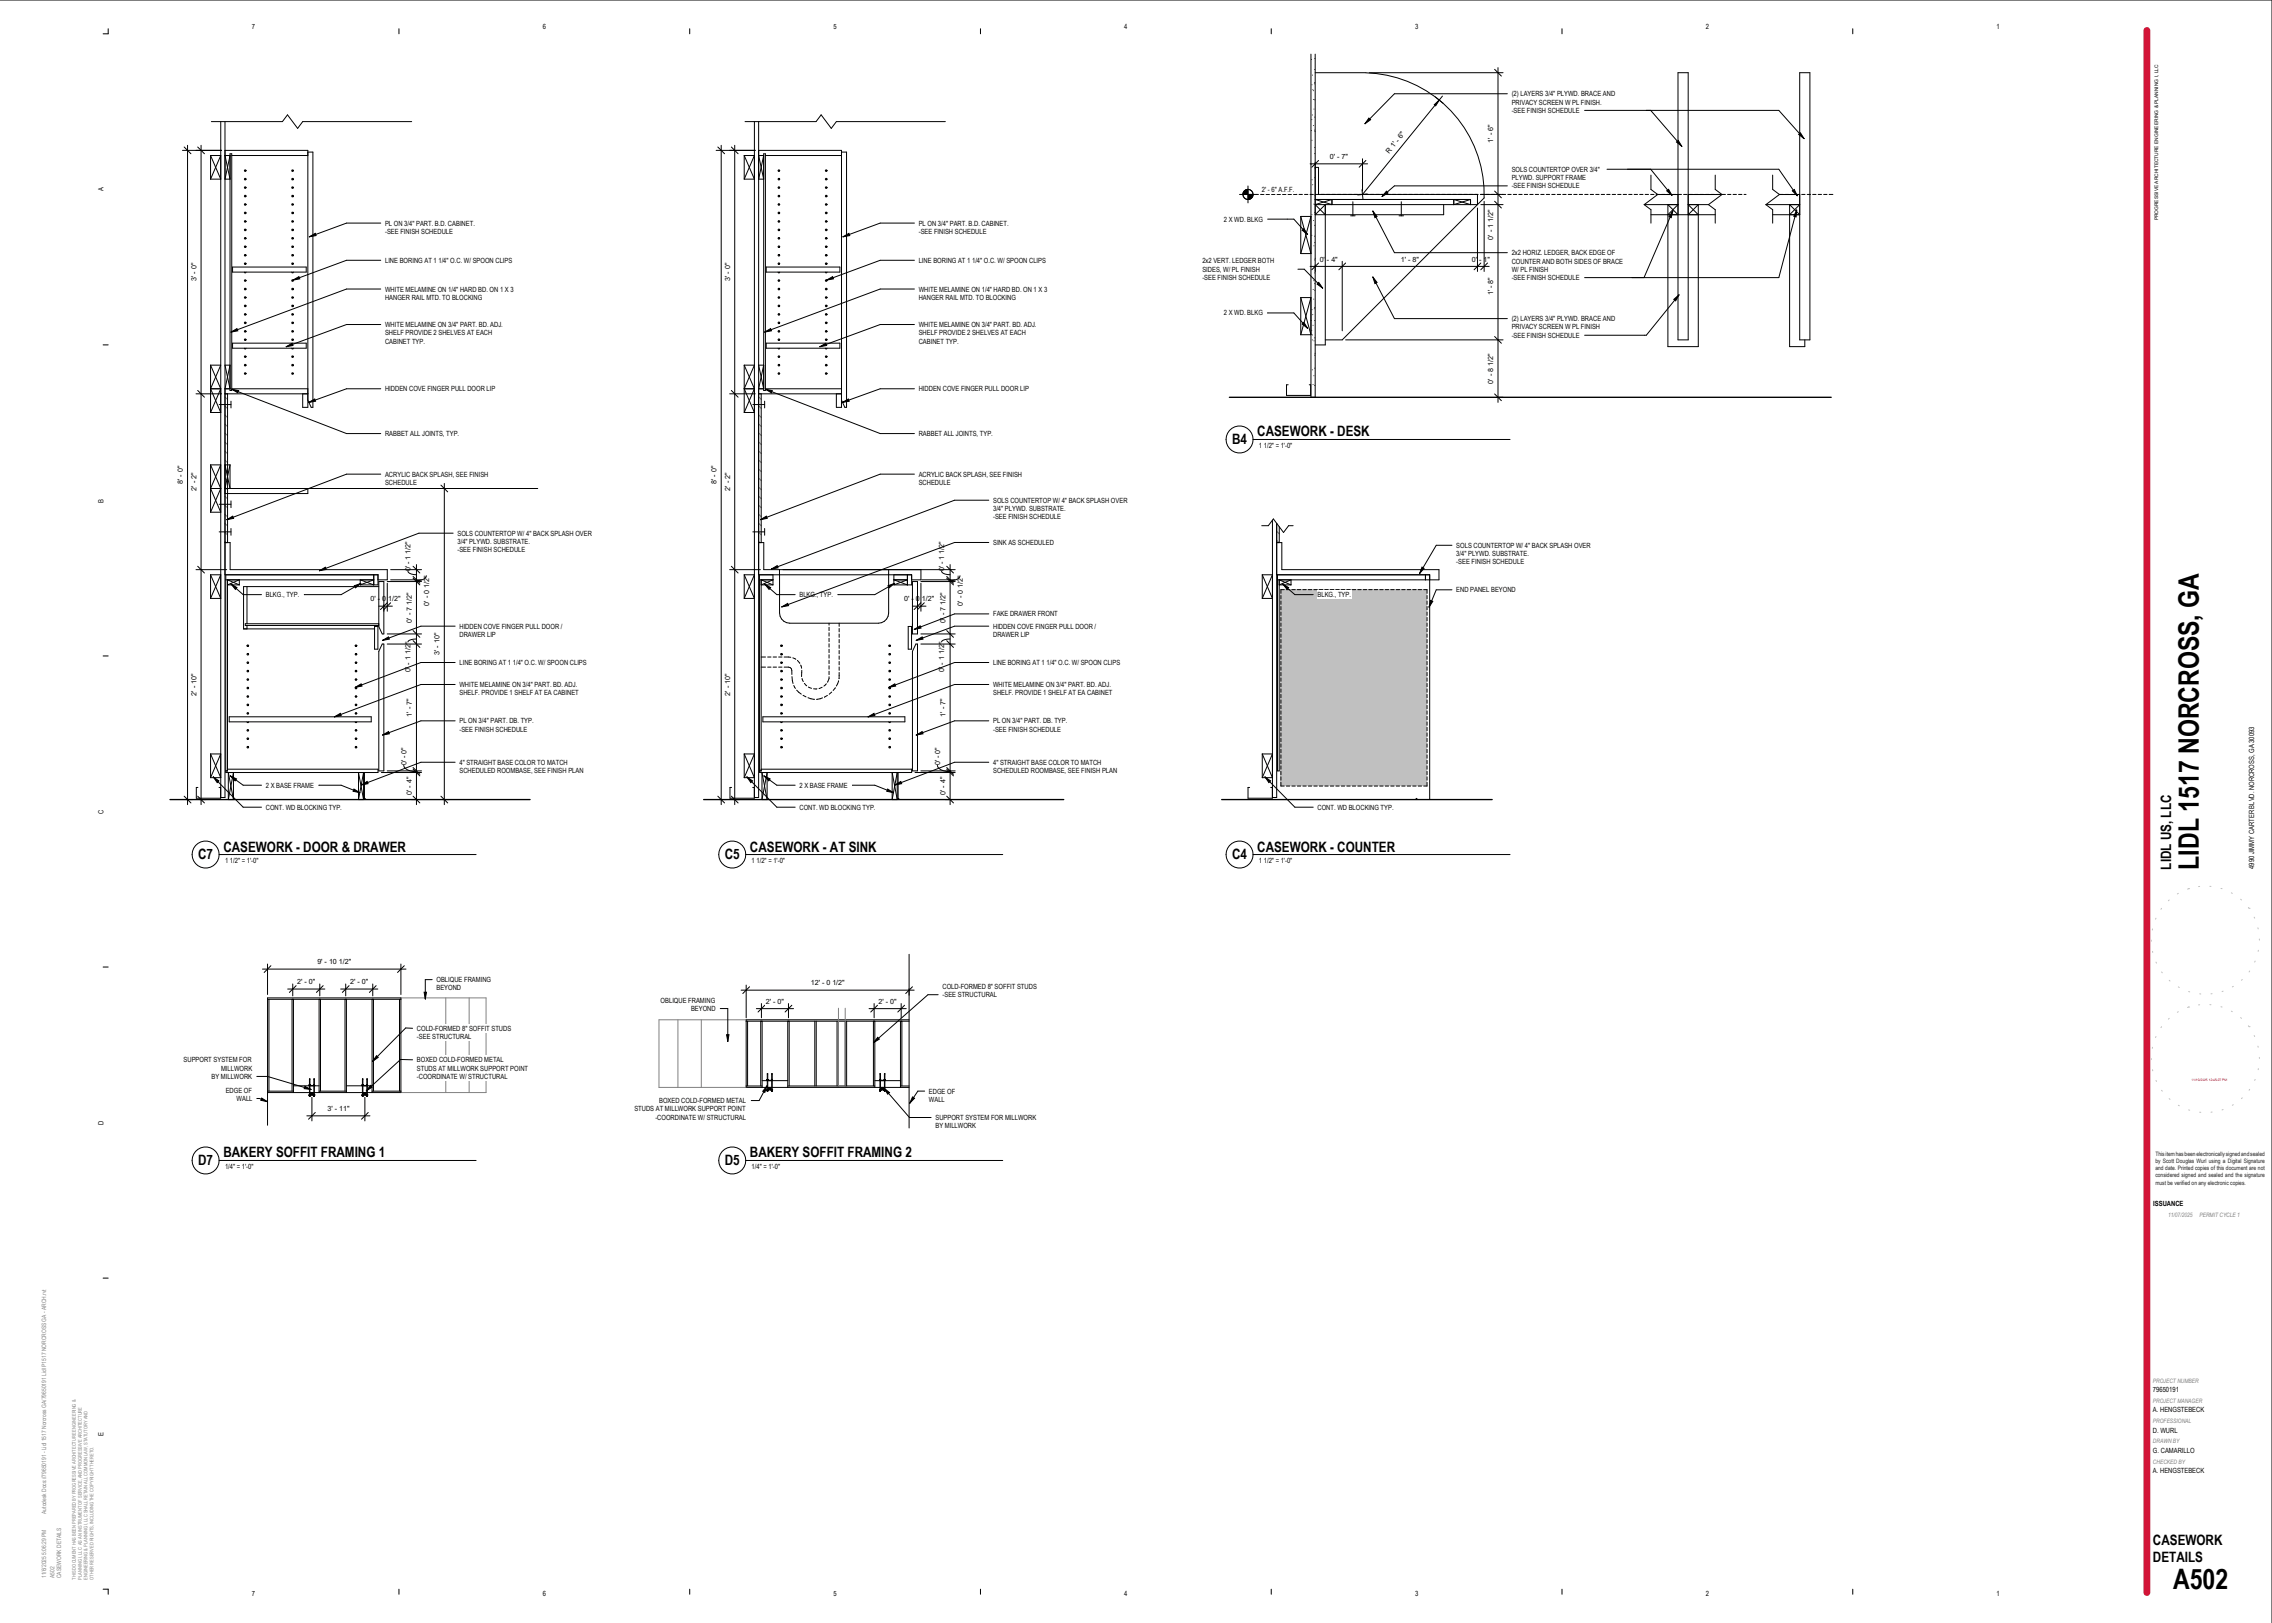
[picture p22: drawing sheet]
<svg xmlns="http://www.w3.org/2000/svg" width="1067mm" height="762mm" viewBox="0 0 1067 762" stroke-linecap="round" stroke-linejoin="round" font-family="sans-serif">
<defs><g id="words">
<g font-size="13.2">
<text x="1032" y="408" transform="rotate(-90 1032 408)">LIDL 1517 NORCROSS, GA</text>
<text x="1020" y="746">A502</text>
</g>
<g font-size="6.7">
<text x="579" y="209">B4</text>
<text x="590" y="205">CASEWORK - DESK</text>
<text x="105" y="400">CASEWORK - DOOR &amp; DRAWER</text>
<text x="352" y="400">CASEWORK - AT SINK</text>
<text x="590" y="400">CASEWORK - COUNTER</text>
<text x="93" y="404">C7</text>
<text x="340" y="404">C5</text>
<text x="579" y="404">C4</text>
<text x="1019" y="408" transform="rotate(-90 1019 408)">LIDL US, LLC</text>
<text x="105" y="543">BAKERY SOFFIT FRAMING 1</text>
<text x="352" y="543">BAKERY SOFFIT FRAMING 2</text>
<text x="93" y="547">D7</text>
<text x="340" y="547">D5</text>
<text x="1011" y="725">CASEWORK</text>
<text x="1011" y="733">DETAILS</text>
</g>
<g font-size="3.4">
<text x="118" y="14">7</text>
<text x="255" y="14">6</text>
<text x="391" y="14">5</text>
<text x="528" y="14">4</text>
<text x="664" y="14">3</text>
<text x="801" y="14">2</text>
<text x="937" y="14">1</text>
<text x="710" y="45">(2) LAYERS 3/4&quot; PLYWD. BRACE AND</text>
<text x="710" y="49">PRIVACY SCREEN W PL FINISH.</text>
<text x="710" y="53">-SEE FINISH SCHEDULE</text>
<text x="701" y="67" transform="rotate(-90 701 67)">1' - 6&quot;</text>
<text x="624" y="75">0' - 7&quot;</text>
<text x="652" y="72" transform="rotate(-51 652 72)">R 1' - 6&quot;</text>
<text x="710" y="81">SOLS COUNTERTOP OVER 3/4&quot;</text>
<text x="49" y="90" transform="rotate(-90 49 90)">A</text>
<text x="710" y="85">PLYWD. SUPPORT FRAME</text>
<text x="710" y="88">-SEE FINISH SCHEDULE</text>
<text x="593" y="90">2' - 6&quot; A.F.F.</text>
<text x="181" y="106">PL ON 3/4&quot; PART. B.D. CABINET.</text>
<text x="431" y="106">PL ON 3/4&quot; PART. B.D. CABINET.</text>
<text x="575" y="104">2 X WD. BLKG</text>
<text x="181" y="110">-SEE FINISH SCHEDULE</text>
<text x="431" y="110">-SEE FINISH SCHEDULE</text>
<text x="701" y="113" transform="rotate(-90 701 113)">0' - 1 1/2&quot;</text>
<text x="710" y="120">2x2 HORIZ. LEDGER, BACK EDGE OF</text>
<text x="181" y="123">LINE BORING AT 1 1/4&quot; O.C. W/ SPOON CLIPS</text>
<text x="431" y="123">LINE BORING AT 1 1/4&quot; O.C. W/ SPOON CLIPS</text>
<text x="565" y="124">2x2 VERT. LEDGER BOTH</text>
<text x="620" y="123">0' - 4&quot;</text>
<text x="658" y="123">1' - 8&quot;</text>
<text x="691" y="123">0' - 1&quot;</text>
<text x="710" y="124">COUNTER AND BOTH SIDES OF BRACE</text>
<text x="92" y="132" transform="rotate(-90 92 132)">3' - 0&quot;</text>
<text x="343" y="132" transform="rotate(-90 343 132)">3' - 0&quot;</text>
<text x="565" y="128">SIDES, W/ PL FINISH</text>
<text x="565" y="132">-SEE FINISH SCHEDULE</text>
<text x="710" y="128">W/ PL FINISH</text>
<text x="710" y="132">-SEE FINISH SCHEDULE</text>
<text x="181" y="137">WHITE MELAMINE ON 1/4&quot; HARD BD. ON 1 X 3</text>
<text x="431" y="137">WHITE MELAMINE ON 1/4&quot; HARD BD. ON 1 X 3</text>
<text x="181" y="141">HANGER RAIL MTD. TO BLOCKING</text>
<text x="431" y="141">HANGER RAIL MTD. TO BLOCKING</text>
<text x="701" y="139" transform="rotate(-90 701 139)">1' - 8&quot;</text>
<text x="575" y="148">2 X WD. BLKG</text>
<text x="181" y="154">WHITE MELAMINE ON 3/4&quot; PART. BD. ADJ.</text>
<text x="431" y="154">WHITE MELAMINE ON 3/4&quot; PART. BD. ADJ.</text>
<text x="710" y="151">(2) LAYERS 3/4&quot; PLYWD. BRACE AND</text>
<text x="710" y="155">PRIVACY SCREEN W PL FINISH</text>
<text x="181" y="157">SHELF PROVIDE 2 SHELVES AT EACH</text>
<text x="181" y="161">CABINET TYP.</text>
<text x="431" y="157">SHELF PROVIDE 2 SHELVES AT EACH</text>
<text x="431" y="161">CABINET TYP.</text>
<text x="710" y="159">-SEE FINISH SCHEDULE</text>
<text x="181" y="184">HIDDEN COVE FINGER PULL DOOR LIP</text>
<text x="431" y="184">HIDDEN COVE FINGER PULL DOOR LIP</text>
<text x="701" y="180" transform="rotate(-90 701 180)">0' - 8 1/2&quot;</text>
<text x="181" y="205">RABBET ALL JOINTS, TYP.</text>
<text x="431" y="205">RABBET ALL JOINTS, TYP.</text>
<text x="591" y="210">1 1/2&quot; = 1'-0&quot;</text>
<text x="86" y="227" transform="rotate(-90 86 227)">8' - 0&quot;</text>
<text x="181" y="224">ACRYLIC BACK SPLASH, SEE FINISH</text>
<text x="181" y="228">SCHEDULE</text>
<text x="336" y="227" transform="rotate(-90 336 227)">8' - 0&quot;</text>
<text x="431" y="224">ACRYLIC BACK SPLASH, SEE FINISH</text>
<text x="431" y="228">SCHEDULE</text>
<text x="92" y="230" transform="rotate(-90 92 230)">2' - 2&quot;</text>
<text x="343" y="230" transform="rotate(-90 343 230)">2' - 2&quot;</text>
<text x="49" y="236" transform="rotate(-90 49 236)">B</text>
<text x="466" y="236">SOLS COUNTERTOP W/ 4&quot; BACK SPLASH OVER</text>
<text x="466" y="240">3/4&quot; PLYWD. SUBSTRATE.</text>
<text x="466" y="244">-SEE FINISH SCHEDULE</text>
<text x="215" y="252">SOLS COUNTERTOP W/ 4&quot; BACK SPLASH OVER</text>
<text x="215" y="255">3/4&quot; PLYWD. SUBSTRATE.</text>
<text x="466" y="256">SINK AS SCHEDULED</text>
<text x="684" y="257">SOLS COUNTERTOP W/ 4&quot; BACK SPLASH OVER</text>
<text x="215" y="259">-SEE FINISH SCHEDULE</text>
<text x="684" y="261">3/4&quot; PLYWD. SUBSTRATE.</text>
<text x="193" y="268" transform="rotate(-90 193 268)">0' - 1 1/2&quot;</text>
<text x="443" y="268" transform="rotate(-90 443 268)">0' - 1 1/2&quot;</text>
<text x="684" y="265">-SEE FINISH SCHEDULE</text>
<text x="125" y="280">BLKG., TYP.</text>
<text x="375" y="280">BLKG., TYP.</text>
<text x="619" y="280">BLKG., TYP.</text>
<text x="684" y="278">END PANEL BEYOND</text>
<text x="174" y="282">0' - 0 1/2&quot;</text>
<text x="201" y="284" transform="rotate(-90 201 284)">0' - 0 1/2&quot;</text>
<text x="425" y="282">0' - 0 1/2&quot;</text>
<text x="452" y="284" transform="rotate(-90 452 284)">0' - 0 1/2&quot;</text>
<text x="193" y="292" transform="rotate(-90 193 292)">0' - 7 1/2&quot;</text>
<text x="444" y="292" transform="rotate(-90 444 292)">0' - 7 1/2&quot;</text>
<text x="466" y="289">FAKE DRAWER FRONT</text>
<text x="216" y="295">HIDDEN COVE FINGER PULL DOOR /</text>
<text x="216" y="299">DRAWER LIP</text>
<text x="466" y="295">HIDDEN COVE FINGER PULL DOOR /</text>
<text x="466" y="299">DRAWER LIP</text>
<text x="206" y="308" transform="rotate(-90 206 308)">3' - 10&quot;</text>
<text x="193" y="315" transform="rotate(-90 193 315)">0' - 1 1/2&quot;</text>
<text x="216" y="312">LINE BORING AT 1 1/4&quot; O.C. W/ SPOON CLIPS</text>
<text x="443" y="315" transform="rotate(-90 443 315)">0' - 1 1/2&quot;</text>
<text x="466" y="312">LINE BORING AT 1 1/4&quot; O.C. W/ SPOON CLIPS</text>
<text x="216" y="323">WHITE MELAMINE ON 3/4&quot; PART. BD. ADJ.</text>
<text x="466" y="323">WHITE MELAMINE ON 3/4&quot; PART. BD. ADJ.</text>
<text x="92" y="327" transform="rotate(-90 92 327)">2' - 10&quot;</text>
<text x="216" y="326">SHELF. PROVIDE 1 SHELF AT EA CABINET</text>
<text x="343" y="327" transform="rotate(-90 343 327)">2' - 10&quot;</text>
<text x="466" y="326">SHELF. PROVIDE 1 SHELF AT EA CABINET</text>
<text x="193" y="336" transform="rotate(-90 193 336)">1' - 7&quot;</text>
<text x="216" y="340">PL ON 3/4&quot; PART. DB. TYP.</text>
<text x="444" y="336" transform="rotate(-90 444 336)">1' - 7&quot;</text>
<text x="466" y="340">PL ON 3/4&quot; PART. DB. TYP.</text>
<text x="216" y="344">-SEE FINISH SCHEDULE</text>
<text x="466" y="344">-SEE FINISH SCHEDULE</text>
<text x="191" y="359" transform="rotate(-90 191 359)">0' - 0&quot;</text>
<text x="216" y="359">4&quot; STRAIGHT BASE COLOR TO MATCH</text>
<text x="441" y="359" transform="rotate(-90 441 359)">0' - 0&quot;</text>
<text x="466" y="359">4&quot; STRAIGHT BASE COLOR TO MATCH</text>
<text x="216" y="363">SCHEDULED ROOMBASE, SEE FINISH PLAN</text>
<text x="466" y="363">SCHEDULED ROOMBASE, SEE FINISH PLAN</text>
<text x="125" y="370">2 X BASE FRAME</text>
<text x="375" y="370">2 X BASE FRAME</text>
<text x="193" y="373" transform="rotate(-90 193 373)">0' - 4&quot;</text>
<text x="444" y="373" transform="rotate(-90 444 373)">0' - 4&quot;</text>
<text x="49" y="382" transform="rotate(-90 49 382)">C</text>
<text x="125" y="380">CONT. WD BLOCKING TYP.</text>
<text x="375" y="380">CONT. WD BLOCKING TYP.</text>
<text x="619" y="380">CONT. WD BLOCKING TYP.</text>
<text x="106" y="405">1 1/2&quot; = 1'-0&quot;</text>
<text x="353" y="405">1 1/2&quot; = 1'-0&quot;</text>
<text x="591" y="405">1 1/2&quot; = 1'-0&quot;</text>
<text x="1058" y="408" transform="rotate(-90 1058 408)">4990 JIMMY CARTER BLVD. NORCROSS, GA 30093</text>
<text x="149" y="453">9' - 10 1/2&quot;</text>
<text x="205" y="461">OBLIQUE FRAMING</text>
<text x="140" y="462">2' - 0&quot;</text>
<text x="164" y="462">2' - 0&quot;</text>
<text x="205" y="465">BEYOND</text>
<text x="381" y="463">12' - 0 1/2&quot;</text>
<text x="443" y="464">COLD-FORMED 8&quot; SOFFIT STUDS</text>
<text x="310" y="471">OBLIQUE FRAMING</text>
<text x="360" y="471">2' - 0&quot;</text>
<text x="413" y="471">2' - 0&quot;</text>
<text x="443" y="468">-SEE STRUCTURAL</text>
<text x="324" y="475">BEYOND</text>
<text x="196" y="484">COLD-FORMED 8&quot; SOFFIT STUDS</text>
<text x="196" y="488">-SEE STRUCTURAL</text>
<text x="86" y="499">SUPPORT SYSTEM FOR</text>
<text x="104" y="503">MILLWORK</text>
<text x="196" y="499">BOXED COLD-FORMED METAL</text>
<text x="196" y="503">STUDS AT MILLWORK SUPPORT POINT</text>
<text x="99" y="507">BY MILLWORK</text>
<text x="196" y="507">-COORDINATE W/ STRUCTURAL</text>
<text x="106" y="513">EDGE OF</text>
<text x="436" y="513">EDGE OF</text>
<text x="111" y="517">WALL</text>
<text x="154" y="522">3' - 11&quot;</text>
<text x="298" y="522">STUDS AT MILLWORK SUPPORT POINT</text>
<text x="310" y="518">BOXED COLD-FORMED METAL</text>
<text x="436" y="517">WALL</text>
<text x="308" y="526">-COORDINATE W/ STRUCTURAL</text>
<text x="439" y="526">SUPPORT SYSTEM FOR MILLWORK</text>
<text x="49" y="528" transform="rotate(-90 49 528)">D</text>
<text x="439" y="530">BY MILLWORK</text>
<text x="106" y="549">1/4&quot; = 1'-0&quot;</text>
<text x="353" y="549">1/4&quot; = 1'-0&quot;</text>
<text x="1011" y="566">ISSUANCE</text>
<text x="1011" y="654">79650191</text>
<text x="1011" y="663">A. HENGSTEBECK</text>
<text x="49" y="674" transform="rotate(-90 49 674)">E</text>
<text x="1011" y="673">D. WURL</text>
<text x="1011" y="682">G. CAMARILLO</text>
<text x="1011" y="692">A. HENGSTEBECK</text>
<text x="118" y="749">7</text>
<text x="255" y="749">6</text>
<text x="391" y="749">5</text>
<text x="528" y="749">4</text>
<text x="664" y="749">3</text>
<text x="801" y="749">2</text>
<text x="937" y="749">1</text>
</g>
<g font-size="2.8" fill="#231f20">
<text x="1012" y="543">This item has been electronically signed and sealed</text>
<text x="1012" y="546">by Scott Douglas Wurl using a Digital Signature</text>
<text x="1012" y="549">and date. Printed copies of this document are not</text>
<text x="1012" y="553">considered signed and sealed and the signature</text>
<text x="1012" y="556">must be verified on any electronic copies.</text>
</g>
<g font-size="2.8" fill="#808080">
<text x="1018" y="571">11/07/2025</text>
<text x="1033" y="571">PERMIT CYCLE 1</text>
<text x="1011" y="649">PROJECT NUMBER</text>
<text x="1011" y="659">PROJECT MANAGER</text>
<text x="1011" y="668">PROFESSIONAL</text>
<text x="1011" y="678">DRAWN BY</text>
<text x="1011" y="687">CHECKED BY</text>
<text x="22" y="711" transform="rotate(-90 22 711)">Autodesk Docs://79650191 - Lidl 1517 Norcross GA/79650191 Lidl P1517 NORCROSS GA - ARCH.rvt</text>
<text x="22" y="741" transform="rotate(-90 22 741)">11/6/2025 5:06:29 PM</text>
<text x="26" y="741" transform="rotate(-90 26 741)">A502</text>
<text x="29" y="741" transform="rotate(-90 29 741)">CASEWORK DETAILS</text>
</g>
<text font-size="2.3" x="1013" y="104" transform="rotate(-90 1013 104)">PROGRESSIVE ARCHITECTURE ENGINEERING &amp; PLANNING I, LLC</text>
<g font-size="2.3" fill="#808080">
<text x="36" y="742" transform="rotate(-90 36 742)">THIS DOCUMENT HAS BEEN PREPARED BY PROGRESSIVE ARCHITECTURE ENGINEERING &amp;</text>
<text x="38" y="742" transform="rotate(-90 38 742)">PLANNING I, LLC AS AN INSTRUMENT OF SERVICE, AND PROGRESSIVE ARCHITECTURE</text>
<text x="41" y="742" transform="rotate(-90 41 742)">ENGINEERING &amp; PLANNING I, LLC SHALL RETAIN ALL COMMON LAW, STATUTORY AND</text>
<text x="44" y="742" transform="rotate(-90 44 742)">OTHER RESERVED RIGHTS, INCLUDING THE COPYRIGHT THERETO.</text>
</g>
<text font-size="1.5" fill="#f00" x="1029" y="507">11/10/2025 12:45:27 PM</text>
</g></defs>
<g fill="none" stroke="#808080" stroke-width=".47">
<path d="M106 199l1 1M106 195l1 1M106 191l1 1M106 186l1 2M106 216l1 1M106 212l1 1M106 208l1 1M106 203l1 2M106 237l1 1M106 233l1 1M106 229l1 1M106 225l1 1"/>
<path d="M106 220l1 2M106 254v1M106 250l1 1M106 246l1 1M106 241l1 2"/>
</g>
<g fill="none" stroke="#000" stroke-width=".47">
<path d="M99 57h34l2-3 5 6 2-3h51M104 57v318h-12v-5h1M106 57v317h-2M99 73v11M99 73h5l-5 11M99 73l5 11h-5M106 71h39v120h-3v-6M106 73h2l-2 11h2zM108 72h1v111h-1zM109 73h36M116 80h.1M137 80h1z"/>
<path d="M145 71h2v120h-1l-1-3M116 84h.1M116 88h.1M116 92h.1M116 96h.1M116 100h.1M137 84h1zM137 88h1zM137 92h1zM137 96h1zM137 100h1zM116 104h.1"/>
<path d="M116 108h.1M116 112h.1M116 116h.1M115 119v1zM137 104h1zM137 108h1zM137 112h1zM137 116h1zM137 119l1 1zM109 125h35v3h-35zM115 128h1M115 123v1z"/>
<path d="M115 131v1zM115 135v1zM115 139v1zM137 128h1M137 123l1 1zM137 131l1 1zM137 135l1 1zM137 139l1 1zM115 143v1zM115 147v1zM115 151v1zM115 155v1z"/>
<path d="M115 159v1zM137 143l1 1zM137 147l1 1zM137 151l1 1zM137 155l1 1zM137 159l1 1zM99 171v23M99 171h5l-5 12M99 171l5 12M106 171h2l-2 12h2zM109 161h35v2h-35zM115 163h1"/>
<path d="M115 167v1zM115 171v1zM115 175v1zM137 163h1M137 167l1 1zM137 171l1 1zM137 175l1 1zM99 183h5M99 183l5 11h-5M103 190h5M104 183l-5 11M106 185h39"/>
<path d="M107 185v70M108 188v4M109 183h36M99 218v22M99 218h5l-5 11M99 218l5 11M106 218h2v11zM108 218l-2 11h146M99 229h5M99 229l5 11h-5M103 237h5M104 229l-5 11"/>
<path d="M108 235v3M145 229v3h-39M103 250h5M106 255h2v12h74v5h-5M108 248v3M99 270h5l-5 11M99 270v11M99 270l5 11h-5M106 270h71v5h-8M106 270v93h71v-2h-70M106 272h69l-6 3M107 275l5-3v3z"/>
<path d="M112 275l-5-3v90h-1M116 275v18M175 270v5l-6-3v3M178 273h2v25h-1l-1-4zM178 275h-64v20h62M116 294v1M176 294h1v11h-1zM178 293h-63v1h63M116 303h1M116 303l1 1zM116 307l1 1zM116 311h1z"/>
<path d="M116 315h1zM116 319h1zM167 303h1M167 303v1zM167 307v1zM168 311h.1M168 315h.1M168 319h.1M179 302h1v60h-2v-56zM108 337h66v2h-66zM116 339h1M116 323h1z"/>
<path d="M116 327h1zM116 331h1zM116 335h1zM167 339h1M168 323h.1M168 327h.1M168 331h.1M168 335h.1M99 354v11M99 354h5l-5 11M99 354l5 11h-5M116 343h1z"/>
<path d="M116 346l1 1zM116 350l1 1zM168 343h.1M167 346v1zM167 350v1zM103 370h1M107 375h3M107 375v-12l3 12M107 375l3-12v12M168 375v-12l3 12M168 375h3M168 375l3-12v12"/>
<path d="M171 363v12M171 375h.1M171 375h1"/>
</g>
<path d="M80 375h169" fill="none" stroke="#000" stroke-width=".63"/>
<path d="M616 25h2v162h-2z" fill="#fff"/>
<g fill="none" stroke="#000" stroke-width=".47">
<path d="M616 25v162h2v-162M616 28h.1M616 40h.1M616 35h.1M617 39h.1M617 33h.1M617 28h.1M618 34h23a57 57 0 0 1 56 59l-67 67h-8M788 34h5v126h-5zM845 34h5v126h-5zM350 57h33l3-3 4 6 3-3h51M354 57v318h-11v-5h1"/>
<path d="M356 57v317h-2M616 56h.1M616 54h.1M616 42h.1M617 47h.1M617 59h.1M617 43h.1M617 51h.1M617 55h.1M349 73v11M349 73h5l-5 11M349 73l5 11h-5"/>
<path d="M356 71h39v120h-2v-6M356 73h3l-3 11h3zM359 72v111zM359 73h36M366 80h.1M388 80h.1M395 71h2v120l-2-3M616 77h.1M616 61h.1M616 66h.1M617 61h.1M617 69h.1"/>
<path d="M617 77h.1M617 72h.1M617 62h.1M618 79h1v12M366 84h.1M366 88h.1M366 92h.1M366 96h.1M366 100h.1M388 84h.1M388 88h.1M388 92h.1"/>
<path d="M388 96h.1M388 100h.1M590 91h1M592 91h1M594 91h2M597 91h2M600 91h1M602 91h2M605 91h1M607 91h2M610 91h2M613 91h1"/>
<path d="M615 91h2M616 84h.1M616 87h.1M617 96h.1M617 83h.1M617 92h.1M617 100h.1M618 96l4 5M618 91h76M635 95v6M640 91h.1M658 95v6"/>
<path d="M678 96v5h-60l4-5v66h-4M683 94v2l7-2v2zM690 94h-72l7 2v-2l-7 2M694 91v5h-76M695 91h2M698 91h1M700 91h2M703 91h1M705 91h2M708 91h2M711 91h1M713 91h2"/>
<path d="M716 91h1M718 91h2M721 91h1M723 91h2M726 91h2M729 91h1M731 91h2M734 91h1M736 91h2M739 91h2M742 91h1M744 91h2"/>
<path d="M747 91h1M749 91h2M752 91h1M754 91h2M757 91h2M760 91h1M762 91h2M765 91h1M767 91h2M770 91h1M772 96l3 2v7M772 96h16l-5 5"/>
<path d="M772 91h2M775 91h2M775 82v7l3 2M778 91h1M778 91h10M778 91l-6 5M780 91h2M783 91h1M785 91h2M788 91h2M791 91h1M793 91h16"/>
<path d="M793 91h2M796 91h1M798 91h2M801 91h1M802 96l3 2v7M802 96h-9l4 5M803 91h2M805 82v7l4 2M806 91h2M809 91l-7 5M809 91h1M811 91h2"/>
<path d="M814 91h1M816 91h2M819 91h1M829 96l3 2v7M829 96h16l-5 5M832 82v7l4 2M835 91h2M836 91h9M836 91l-7 5M838 91h2M841 91h1M843 91h2"/>
<path d="M846 91h2M849 91h1M851 91h2M854 91h1M856 91h2M859 91h2M366 104h.1M366 108h.1M366 112h.1M366 116h.1M366 119v1zM388 104h.1"/>
<path d="M388 108h.1M388 112h.1M388 116h.1M388 119v1zM611 102v17M611 102h5l-5 17M611 102l5 17h-5M616 110h.1M616 101h.1M617 104h.1M617 115h.1M617 111h.1"/>
<path d="M617 106h.1M617 114h.1M634 101h2M657 101h2M775 101h30M793 101l4-5v67h-14v-67l5 5M832 101h13l-5-5v67h7v-3M360 125h34v3h-34zM365 128h1M366 123v1zM366 131v1zM366 135v1z"/>
<path d="M366 139v1zM388 128h.1M388 123v1zM388 131v1zM388 135v1zM388 139v1zM611 140h5l-5 17M611 140v17M611 140l5 17h-5M617 136h.1M617 132h.1M617 122h.1"/>
<path d="M617 128h.1M617 133h.1M618 121h.1M366 143v1zM366 147v1zM366 151v1zM366 155v1zM366 159v1zM388 143v1zM388 147v1zM388 151v1zM388 155v1z"/>
<path d="M388 159v1zM616 151h.1M616 155h.1M616 145h.1M616 160h.1M616 157h.1M616 148h.1M617 153h.1M617 140h.1M617 145h.1M617 144h.1M617 150h.1"/>
<path d="M617 159h.1M349 171v23M349 171h5l-5 12M349 171l5 12M356 171h3l-3 12h3zM360 161h34v2h-34zM365 163h1M366 167v1zM366 171v1zM366 175v1zM388 163h.1M388 167v1z"/>
<path d="M388 171v1zM388 175v1zM616 174h.1M617 176h.1M617 160h.1M617 167h.1M617 173h.1M617 166h.1M349 183h5M349 183l5 11h-5M353 190h6M354 183l-5 11"/>
<path d="M356 185h39M357 185v70M359 188v4M359 183h36M605 181h-1v5h11v-5M617 180v1M617 181h.1M353 250h6M356 255h3v12h73v5h-4M359 248v3M349 270h5l-5 11M349 270v11"/>
<path d="M349 270l5 11h-5M356 270h72v5h-8M357 270v93h71v-2h-71M357 272h6l-6 3h6M363 275l-6-3v90M363 270v5M366 267v21a5 5 0 0 0 5 5h41a5 5 0 0 0 5-5v-21M420 270v5M426 270v5l-6-3h6l-6 3M428 273h3v25h-3zM389 293v1M389 294v2"/>
<path d="M389 297v2M389 300v1M394 293v1M394 295v2M394 298v1M426 294h2v11h-2zM357 313h2M357 308h2M360 313h2M360 308h2M363 313h2M363 308h2"/>
<path d="M366 313h1M366 308h1M367 303h.1M367 303v1zM367 307v1zM367 311h.1M367 315h.1M367 319h.1M368 313h3l1 1v3M368 308l3 1M372 318v3M372 309l2 1"/>
<path d="M374 310h.1M374 310l2 1M376 311h.1M376 312v2M376 315v3M377 319v1M389 302v2M389 305v1M389 307v2M389 310v2M389 313v1M389 315v2"/>
<path d="M389 318v2M394 320l-1 2M394 319h.1M394 300v2M394 303v1M394 305v2M394 308v2M394 311v1M394 313v2M394 316v3M417 303h1M418 303v1z"/>
<path d="M418 307v1zM418 311h.1M418 315h.1M418 319h.1M430 302h1v60h-3v-56zM358 337h67v2h-67zM367 339h.1M367 323h.1M367 327h.1M367 331h.1M367 335h.1M373 322v1"/>
<path d="M374 324l2 2M377 326l1 1M378 321l1 1M379 328h3M380 323h1M382 323h2M386 323h-1M386 328h-3M387 327h.1M388 321l-1 1M389 326l-2 1M389 320h.1"/>
<path d="M391 325l-2 1M392 323l-1 1M392 323h.1M417 339h1M418 323h.1M418 327h.1M418 331h.1M418 335h.1M349 354v11M349 354h5l-5 11M349 354l5 11h-5M367 343h.1"/>
<path d="M367 346v1zM367 350v1zM418 343h.1M418 346v1zM418 350v1zM353 370h1M358 375h2M358 375v-12l2 12M358 375l2-12v12M419 375v-12l2 12M419 375h2M419 375l2-12v12"/>
<path d="M422 363v12M422 375h.1"/>
</g>
<path d="M577 187h283M330 375h169" fill="none" stroke="#000" stroke-width=".63"/>
<g fill="none" stroke="#808080" stroke-width=".47">
<path d="M356 199l1 1M356 195l1 1M356 191l1 1M356 186l1 2M356 216l1 1M356 212l1 1M356 208l1 1M356 203l1 1M356 237l1 1M356 233l1 1M356 229l1 1M356 224l1 2"/>
<path d="M356 220l1 1M356 254l1 1M356 250l1 1M356 246l1 1M356 241l1 2"/>
</g>
<path d="M601 277h69v92h-69z" fill="#c0c0c0"/>
<path d="M599 254l2 1M599 249l2 2M188 469h40v44h-40M209 469v44M220 469v44M318 479v32M329 479v32M350 479h-41v32h41M394 473v37M397 473v37" fill="none" stroke="#808080" stroke-width=".47"/>
<g fill="none" stroke="#000" stroke-width=".47">
<path d="M86 71h18M86 69l4 3M88 68v310M93 69l3 3M94 68v310M92 185h12M93 183l3 3M592 247h4l2-3 5 6 2-3h2M597 244v131h-11v-5h1M599 255h3v12h74v5h-76M599 246v128h-2M601 247v8"/>
<path d="M92 267h14M93 266l3 3M182 273h16M182 274v13M183 272h15M183 267h15M192 268l1 2h3M194 271l3 4M194 271l3 3M194 266l3 3M196 265v113M200 270a4 4 0 0 1-4 3"/>
<path d="M593 270h4l-4 11M593 270v11M593 270l4 11h-4M599 270h72v105M600 270v92h1v-90l5 3M601 275l5-3v3zM601 280v1M603 277h-2v2M604 277h2M607 277h1M609 277h2M612 277h1"/>
<path d="M614 277h2M617 277h1M619 277h2M622 277h2M625 277h1M627 277h2M630 277h1M632 277h2M635 277h2M638 277h1M640 277h2M643 277h1"/>
<path d="M645 277h2M648 277h1M650 277h2M653 277h2M656 277h1M658 277h2M661 277h1M663 277h2M666 277h2M668 277h2v2M669 270v2M670 280v1"/>
<path d="M178 285h6M180 284v3M182 283l-3 3M182 298h16M183 283l-3 3M194 296l3 3M601 282v2M601 285v1M601 287v2M601 290v1M601 292v2M601 295v2"/>
<path d="M601 298v1M670 282v2M670 285v1M670 287v2M670 290v1M670 292v2M670 295v2M670 298v1M182 302h16M194 301l3 3M196 300h-3l-1 1M601 300v2"/>
<path d="M601 303v1M601 305v2M601 308v2M601 311v1M601 313v2M601 316v1M601 318v2M670 300v2M670 303v1M670 305v2M670 308v2M670 311v1"/>
<path d="M670 313v2M670 316v1M670 318v2M601 321v1M601 323v2M601 326v2M601 329v1M601 331v2M601 334v1M601 336v2M601 339v2M670 321v1"/>
<path d="M670 323v2M670 326v2M670 329v1M670 331v2M670 334v1M670 336v2M670 339v2M190 359a5 5 0 0 0 6 3M593 354v11M593 354h4l-4 11M593 354l4 11h-4M601 341v2"/>
<path d="M601 344v2M601 347v1M601 349v2M601 352v1M601 354v2M601 357v2M601 360v1M670 341v2M670 344v2M670 347v1M670 349v2M670 352v1"/>
<path d="M670 354v2M670 357v2M670 360v1M86 374l4 3M87 375h3M93 374l3 3M94 375h3M108 364l3 2-1 1zM108 364l6 5h9M150 369h10l9 3M166 370l3 2h-3zM179 363h19"/>
<path d="M182 362h16M193 375h3M194 374l3 3M194 361l3 3M194 360l3 4M597 370h.1M601 362v2M601 365v1M601 367v2h2M604 369h2M607 369h1M609 369h2"/>
<path d="M612 369h1M614 369h2M617 369h1M619 369h2M622 369h2M625 369h1M627 369h2M630 369h1M632 369h2M635 369h2M638 369h1M640 369h2"/>
<path d="M643 369h1M645 369h2M648 369h1M650 369h2M653 369h2M656 369h1M658 369h2M661 369h1M663 369h2M665 375h.1M666 369h2M670 367v2h-2"/>
<path d="M670 362v2M670 365v1M427 448v82M126 469h62M126 469v43M137 469v43M137 469h.1M138 469v44M150 469v44M150 469h.1M150 469v43M162 469v43"/>
<path d="M162 469h.1M163 469v44M175 469v44M175 469h.1M175 469v43M188 469v43M350 479h77M351 479v31M357 479v31M358 479v1M358 479v32M370 479v32"/>
<path d="M370 479v1M371 479v31M383 479v31M393 479v31M394 479v31M397 479v31M398 479v31M410 479v31M410 479v1M411 479v32M423 479v32M423 479v1"/>
<path d="M423 479v31M427 479h-77v32h77M126 513h62v-44h-62v59M126 512h12M138 510h12M145 514h3zM145 510h3M145 510h.1M145 514h.1M145 515h.1M145 509h1M145 509h.1"/>
<path d="M145 515h1M145 507h1M145 507v8M145 514v1M145 509v1M145 507h.1M145 514h1M146 507h.1M146 514h-1M146 515h.1M146 515h-1M146 510h-1"/>
<path d="M146 507v8M146 514h.1M146 509h.1M146 510h.1M146 514v1M146 513v1M146 513h.1M146 513l1 1M147 513h.1M147 514h.1M147 513l-1 1h1M147 513v1"/>
<path d="M147 513v1h1M147 510h.1M147 514v1M147 515h.1M147 509h.1M147 515h1M147 507h1M147 507v3M147 510v4M147 507h.1M147 509h1M147 514h1"/>
<path d="M148 509h.1M148 514h-1M148 507h.1M148 509h-1M148 510h-1M148 510h.1M148 515h-1M148 515h.1M148 514v1M148 507v3M148 510v4M148 514h.1"/>
<path d="M150 512h13M163 510h12M170 514h3M170 510h3M170 510h.1M170 514h.1M170 515h.1M170 509h.1M170 515v-1h3v1M170 509v1M170 507h.1M170 507v3"/>
<path d="M170 510v4M170 514v1M171 510h.1M171 514h.1M171 513v1h-1M171 513h.1M171 513l1 1zM171 513l1 1M172 513l-1 1M172 513h.1M172 514h.1M172 513v1"/>
<path d="M172 514h1M172 515h.1M172 509h.1M172 510h.1M172 515h1M172 507h.1M172 507v8M172 510h1M172 514v1M172 507v3M172 510v4M173 509h-1"/>
<path d="M173 509h.1M173 514h.1M173 514h-1M173 509v1M173 515h.1M173 514v1M173 510h.1M175 512h13M350 510h8M358 507h12M360 512h3zM360 507h3"/>
<path d="M360 507h.1M360 512h.1M360 507h1M360 512h1M360 504h.1M360 504v8M360 504v3M360 507v5M361 507h-1M361 512h-1M361 512h.1M361 507h.1"/>
<path d="M361 511h.1M361 511v1M361 511h1h-1h1h-1M362 511h-1M362 511h.1M362 511v1M362 512h.1M362 507h.1M362 512h1M362 504h1M362 504v3M362 507v5"/>
<path d="M362 504h.1M362 507h1M363 504h.1M363 507h-1M363 507h.1M363 512h-1M363 512h.1M363 504v8M370 510h41M411 507h12M413 512h3M413 507h3"/>
<path d="M413 507h.1M413 512h.1M413 504h.1M413 504v3M413 507v5M414 507h.1M414 512h.1M414 511v1M414 511h.1M414 511h1zM414 511h1M415 511h-1"/>
<path d="M415 511h.1M415 511v1M415 512h.1M415 507h.1M415 512h1M415 504h.1M415 504v8M415 507h1M415 504v3M415 507v5M416 507h-1M416 507h.1"/>
<path d="M416 512h.1M416 512h-1M423 510h4"/>
</g>
<path d="M574 375h127" fill="none" stroke="#000" stroke-width=".63"/>
<path d="M108 364l3 2-1 1zM166 370l3 2h-3z" fill="#000"/>
<path d="M125 367h23v4h-23z" fill="#fff"/>
<path d="M100 365l3 2h-1z" fill="#000"/>
<path d="M100 365l3 2h-1zM100 365l14 14h9" fill="none" stroke="#000" stroke-width=".47"/>
<path d="M125 377h36v4h-36z" fill="#fff"/>
<path d="M109 274l2 2v1zM109 274l5 5h9M166 275l3-1-2 2zM169 274l-9 5h-17" fill="none" stroke="#000" stroke-width=".47"/>
<path d="M109 274l2 2v1zM166 275l3-1-2 2z" fill="#000"/>
<path d="M125 277h16v4h-16z" fill="#fff"/>
<path d="M150 268l3-2v1z" fill="#000"/>
<path d="M213 250h-16l-47 18M150 268l3-2v1z" fill="none" stroke="#000" stroke-width=".47"/>
<g fill="#fff">
<path d="M215 248h64v4h-64z"/>
<path d="M215 252h34v4h-34z"/>
<path d="M215 256h32v4h-32z"/>
</g>
<path d="M180 301l2-2 1 1z" fill="#000"/>
<path d="M214 294h-16l-18 7M180 301l2-2 1 1z" fill="none" stroke="#000" stroke-width=".47"/>
<g fill="#fff">
<path d="M216 292h49v4h-49z"/>
<path d="M216 296h17v4h-17z"/>
</g>
<path d="M157 337l3-2v1z" fill="#000"/>
<path d="M157 337l3-2v1zM214 321h-16l-41 16" fill="none" stroke="#000" stroke-width=".47"/>
<g fill="#fff">
<path d="M216 319h57v4h-57z"/>
<path d="M216 323h56v4h-56z"/>
</g>
<path d="M180 345l2-2 1 2z" fill="#000"/>
<path d="M214 338h-16l-18 7M180 345l2-2 1 2z" fill="none" stroke="#000" stroke-width=".47"/>
<g fill="#fff">
<path d="M216 336h35v4h-35z"/>
<path d="M216 340h32v4h-32z"/>
</g>
<path d="M170 369l2-2 1 1z" fill="#000"/>
<path d="M214 358h-16l-28 11M170 369l2-2 1 1z" fill="none" stroke="#000" stroke-width=".47"/>
<g fill="#fff">
<path d="M216 356h52v4h-52z"/>
<path d="M216 360h59v4h-59z"/>
</g>
<path d="M167 323l3-2v1z" fill="#000"/>
<path d="M214 311h-16l-31 12M167 323l3-2v1z" fill="none" stroke="#000" stroke-width=".47"/>
<path d="M216 309h60v4h-60z" fill="#fff"/>
<path d="M134 163l3-2 1 1z" fill="#000"/>
<path d="M179 152h-16l-29 11M134 163l3-2 1 1z" fill="none" stroke="#000" stroke-width=".47"/>
<g fill="#fff">
<path d="M181 150h57v4h-57z"/>
<path d="M181 154h52v4h-52z"/>
<path d="M181 158h19v4h-19z"/>
</g>
<path d="M109 183h3v1z" fill="#000"/>
<path d="M109 183h3v1zM109 183l54 21h16" fill="none" stroke="#000" stroke-width=".47"/>
<path d="M181 202h35v3h-35z" fill="#fff"/>
<path d="M107 244l2-2 1 1z" fill="#000"/>
<path d="M179 223h-16l-56 21M107 244l2-2 1 1z" fill="none" stroke="#000" stroke-width=".47"/>
<g fill="#fff">
<path d="M181 221h50v4h-50z"/>
<path d="M181 225h15v3h-15z"/>
</g>
<path d="M145 189l3-2v1z" fill="#000"/>
<path d="M145 189l3-2v1zM179 183h-16l-18 6" fill="none" stroke="#000" stroke-width=".47"/>
<path d="M181 181h52v3h-52z" fill="#fff"/>
<path d="M108 156l3-2 1 1z" fill="#000"/>
<path d="M179 136h-16l-55 20M108 156l3-2 1 1z" fill="none" stroke="#000" stroke-width=".47"/>
<g fill="#fff">
<path d="M181 134h61v4h-61z"/>
<path d="M181 138h46v4h-46z"/>
</g>
<path d="M138 132l2-2 1 1z" fill="#000"/>
<path d="M138 132l2-2 1 1zM179 122h-16l-25 10" fill="none" stroke="#000" stroke-width=".47"/>
<path d="M181 120h60v4h-60z" fill="#fff"/>
<path d="M145 111l3-1v1z" fill="#000"/>
<path d="M145 111l3-1v1zM179 105h-16l-18 6" fill="none" stroke="#000" stroke-width=".47"/>
<g fill="#fff">
<path d="M181 103h43v4h-43z"/>
<path d="M181 107h32v4h-32z"/>
</g>
<path d="M207 228l3 3M208 229h3M209 227v151M207 374l3 3M208 375h3" fill="none" stroke="#000" stroke-width=".47"/>
<path d="M203 297h4v11h-4z" fill="#fff"/>
<path d="M673 49l3-2-2 3zM674 46l4 3M677 45l-37 46M640 89v5M642 91l-4 1" fill="none" stroke="#000" stroke-width=".47"/>
<path d="M673 49l3-2-2 3z" fill="#000"/>
<path d="M657 61l3 3-7 9-3-3z" fill="#fff"/>
<path d="M595 103h13l6 7M611 108l1-1 2 3z" fill="none" stroke="#000" stroke-width=".47"/>
<path d="M611 108l1-1 2 3z" fill="#000"/>
<path d="M575 101h18v4h-18z" fill="#fff"/>
<path d="M595 147h13l6 7M611 152l1-1 2 3z" fill="none" stroke="#000" stroke-width=".47"/>
<path d="M611 152l1-1 2 3z" fill="#000"/>
<path d="M575 145h18v4h-18z" fill="#fff"/>
<path d="M618 133h1l2 2z" fill="#000"/>
<path d="M609 126h3l9 9M618 133h1l2 2z" fill="none" stroke="#000" stroke-width=".47"/>
<g fill="#fff">
<path d="M565 121h34v3h-34z"/>
<path d="M565 124h27v4h-27z"/>
<path d="M565 128h32v4h-32z"/>
</g>
<path d="M645 99l2 3h-1zM645 99l10 20h53M785 99v3h-1zM785 99l-13 31M844 99l-1 3h-1zM844 99l-9 31h-91" fill="none" stroke="#000" stroke-width=".47"/>
<path d="M645 99l2 3h-1zM785 99v3h-1zM844 99l-1 3h-1z" fill="#000"/>
<g fill="#fff">
<path d="M710 117h50v4h-50z"/>
<path d="M710 121h54v3h-54z"/>
<path d="M710 124h17v4h-17z"/>
<path d="M710 128h32v4h-32z"/>
</g>
<path d="M645 130l2 3h-1zM645 130l10 20h53M788 138l-15 19h-29M786 141l2-3-1 3z" fill="none" stroke="#000" stroke-width=".47"/>
<path d="M645 130l2 3h-1zM786 141l2-3-1 3z" fill="#000"/>
<g fill="#fff">
<path d="M710 148h50v4h-50z"/>
<path d="M710 152h42v3h-42z"/>
<path d="M710 155h32v4h-32z"/>
</g>
<path d="M755 79h80l9 13M775 79l10 13M651 90l1 1-3 1zM708 87h-53l-6 5M783 90v-1l2 3zM842 90l1-1 1 3z" fill="none" stroke="#000" stroke-width=".47"/>
<path d="M651 90l1 1-3 1zM783 90v-1l2 3zM842 90l1-1 1 3z" fill="#000"/>
<g fill="#fff">
<path d="M710 77h43v4h-43z"/>
<path d="M710 81h35v4h-35z"/>
<path d="M710 85h32v4h-32z"/>
</g>
<path d="M643 55l1 1-3 2zM708 44h-53l-14 14M744 52h91l12 13M775 52l15 17M787 67l1-1 2 3zM845 63v-1l2 3z" fill="none" stroke="#000" stroke-width=".47"/>
<path d="M643 55l1 1-3 2zM787 67l1-1 2 3zM845 63v-1l2 3z" fill="#000"/>
<g fill="#fff">
<path d="M710 42h50v4h-50z"/>
<path d="M710 46h43v4h-43z"/>
<path d="M710 50h32v4h-32z"/>
</g>
<g fill="none" stroke="#000" stroke-width=".47">
<path d="M643 34h63M702 33l3 3M703 32v157M615 77h27M618 76v3M619 75l-3 4M640 75v15M641 75l-3 4M582 91h8M586 89l-2 1v1M586 87v8M588 91v2l-2 1"/>
<path d="M694 98v29M695 91h11M695 96h11M697 95v32M702 90l3 3M702 94l3 4M615 125h84M618 124v3M619 123l-3 4M630 123v32M632 123l-3 4M695 123l-3 4"/>
<path d="M698 123l-3 4M632 160h74M702 158l3 3M702 185l3 3M703 187h3"/>
<circle cx="586" cy="91" r="2.4"/>
</g>
<path d="M586 91h2v1l-1 2h-1zM584 90l2-1v2h-2z" fill="#000"/>
<path d="M593 87h15v4h-15z" fill="#fff"/>
<g fill="none" stroke="#000" stroke-width=".47">
<path d="M336 71h19M337 69l3 3M339 68v310M343 69l4 3M345 68v310M343 185h12M343 183l4 3M343 267h14M343 266l4 3M368 267h80M432 273h16M432 274v13"/>
<path d="M433 272h15M442 268l2 2h2M445 271l3 4M445 271l3 3M445 266l3 3M446 265v113M451 270a4 4 0 0 1-5 3M428 285h7M431 284v3M432 283l-3 3M432 298h16M434 283l-3 3"/>
<path d="M445 296l3 3M432 302h16M445 301l3 3M446 300h-2l-2 1M440 359a5 5 0 0 0 6 3M337 374l3 3M338 375h3M343 374l4 3M344 375h3M359 364l3 2-1 1zM359 364l6 5h8M400 369h11l9 3"/>
<path d="M417 370l3 2h-4zM430 363h18M432 362h16M444 375h3M445 374l3 3M445 361l3 3M445 360l3 4"/>
</g>
<path d="M359 364l3 2-1 1zM417 370l3 2h-4z" fill="#000"/>
<path d="M375 367h23v4h-23z" fill="#fff"/>
<path d="M351 365l2 2z" fill="#000"/>
<path d="M351 365l2 2zM351 365l14 14h8" fill="none" stroke="#000" stroke-width=".47"/>
<path d="M375 377h37v4h-37z" fill="#fff"/>
<path d="M359 274l3 2-1 1zM359 274l6 5h8M417 275l3-1-3 2zM420 274l-9 5h-18" fill="none" stroke="#000" stroke-width=".47"/>
<path d="M359 274l3 2-1 1zM417 275l3-1-3 2z" fill="#000"/>
<path d="M375 277h16v4h-16z" fill="#fff"/>
<path d="M362 267l3-1v1z" fill="#000"/>
<path d="M464 235h-16l-86 32M362 267l3-1v1z" fill="none" stroke="#000" stroke-width=".47"/>
<g fill="#fff">
<path d="M466 233h65v4h-65z"/>
<path d="M466 237h35v4h-35z"/>
<path d="M466 241h33v4h-33z"/>
</g>
<path d="M430 301l3-2v1z" fill="#000"/>
<path d="M464 294h-16l-18 7M430 301l3-2v1z" fill="none" stroke="#000" stroke-width=".47"/>
<g fill="#fff">
<path d="M466 292h50v4h-50z"/>
<path d="M466 296h18v4h-18z"/>
</g>
<path d="M408 337l2-2 1 1z" fill="#000"/>
<path d="M408 337l2-2 1 1zM464 321h-16l-40 16" fill="none" stroke="#000" stroke-width=".47"/>
<g fill="#fff">
<path d="M466 319h57v4h-57z"/>
<path d="M466 323h57v4h-57z"/>
</g>
<path d="M430 345l3-2v2z" fill="#000"/>
<path d="M464 338h-16l-18 7M430 345l3-2v2z" fill="none" stroke="#000" stroke-width=".47"/>
<g fill="#fff">
<path d="M466 336h36v4h-36z"/>
<path d="M466 340h33v4h-33z"/>
</g>
<path d="M420 369l3-2v1z" fill="#000"/>
<path d="M464 358h-16l-28 11M420 369l3-2v1z" fill="none" stroke="#000" stroke-width=".47"/>
<g fill="#fff">
<path d="M466 356h53v4h-53z"/>
<path d="M466 360h59v4h-59z"/>
</g>
<path d="M417 323l3-2 1 1z" fill="#000"/>
<path d="M464 311h-16l-31 12M417 323l3-2 1 1z" fill="none" stroke="#000" stroke-width=".47"/>
<path d="M466 309h61v4h-61z" fill="#fff"/>
<path d="M385 163l3-2v1z" fill="#000"/>
<path d="M429 152h-16l-28 11M385 163l3-2v1z" fill="none" stroke="#000" stroke-width=".47"/>
<g fill="#fff">
<path d="M431 150h57v4h-57z"/>
<path d="M431 154h52v4h-52z"/>
<path d="M431 158h19v4h-19z"/>
</g>
<path d="M359 183h4l-1 1z" fill="#000"/>
<path d="M359 183h4l-1 1zM359 183l54 21h16" fill="none" stroke="#000" stroke-width=".47"/>
<path d="M431 202h36v3h-36z" fill="#fff"/>
<path d="M357 244l3-2v1z" fill="#000"/>
<path d="M429 223h-16l-56 21M357 244l3-2v1z" fill="none" stroke="#000" stroke-width=".47"/>
<g fill="#fff">
<path d="M431 221h50v4h-50z"/>
<path d="M431 225h15v3h-15z"/>
</g>
<path d="M396 189l2-2 1 1z" fill="#000"/>
<path d="M396 189l2-2 1 1zM429 183h-16l-17 6" fill="none" stroke="#000" stroke-width=".47"/>
<path d="M431 181h53v3h-53z" fill="#fff"/>
<path d="M359 156l3-2v1z" fill="#000"/>
<path d="M429 136h-16l-54 20M359 156l3-2v1z" fill="none" stroke="#000" stroke-width=".47"/>
<g fill="#fff">
<path d="M431 134h62v4h-62z"/>
<path d="M431 138h47v4h-47z"/>
</g>
<path d="M388 132l3-2v1z" fill="#000"/>
<path d="M388 132l3-2v1zM429 122h-16l-25 10" fill="none" stroke="#000" stroke-width=".47"/>
<path d="M431 120h61v4h-61z" fill="#fff"/>
<path d="M396 111l3-1v1z" fill="#000"/>
<path d="M396 111l3-1v1zM429 105h-16l-17 6" fill="none" stroke="#000" stroke-width=".47"/>
<g fill="#fff">
<path d="M431 103h43v4h-43z"/>
<path d="M431 107h33v4h-33z"/>
</g>
<path d="M367 285l3-2v1z" fill="#000"/>
<path d="M464 255h-16l-81 30M367 285l3-2v1z" fill="none" stroke="#000" stroke-width=".47"/>
<path d="M466 253h29v4h-29z" fill="#fff"/>
<path d="M429 295l3-1v1z" fill="#000"/>
<path d="M429 295l3-1v1zM464 288h-16l-19 7" fill="none" stroke="#000" stroke-width=".47"/>
<path d="M466 286h31v4h-31z" fill="#fff"/>
<path d="M594 365l3 2h-1z" fill="#000"/>
<path d="M594 365l3 2h-1zM594 365l14 14h9" fill="none" stroke="#000" stroke-width=".47"/>
<path d="M619 377h36v4h-36z" fill="#fff"/>
<path d="M602 274l3 2-1 1z" fill="#000"/>
<path d="M602 274l3 2-1 1zM602 274l6 5h9" fill="none" stroke="#000" stroke-width=".47"/>
<path d="M619 277h16v4h-16z" fill="#fff"/>
<path d="M668 266l1 1-2 2z" fill="#000"/>
<path d="M682 256h-8l-7 13M668 266l1 1-2 2z" fill="none" stroke="#000" stroke-width=".47"/>
<g fill="#fff">
<path d="M684 254h64v4h-64z"/>
<path d="M684 258h34v4h-34z"/>
<path d="M684 262h32v4h-32z"/>
</g>
<path d="M672 282h1l-2 3z" fill="#000"/>
<path d="M682 277h-8l-3 8M672 282h1l-2 3z" fill="none" stroke="#000" stroke-width=".47"/>
<path d="M684 275h28v4h-28z" fill="#fff"/>
<path d="M123 516l3 1h-4z" fill="#000"/>
<path d="M121 516l5 1M123 516l3 1h-4z" fill="none" stroke="#000" stroke-width=".47"/>
<g fill="#fff">
<path d="M106 510h13v4h-13z"/>
<path d="M111 514h8v4h-8z"/>
</g>
<path d="M143 510l3 1h-3z" fill="#000"/>
<path d="M121 505h5l20 6M143 510l3 1h-3z" fill="none" stroke="#000" stroke-width=".47"/>
<g fill="#fff">
<path d="M86 496h33v4h-33z"/>
<path d="M104 500h15v3h-15z"/>
<path d="M99 503h20v4h-20z"/>
</g>
<path d="M174 510h1l-3 2z" fill="#000"/>
<path d="M194 498l-6-1-16 15M174 510h1l-3 2z" fill="none" stroke="#000" stroke-width=".47"/>
<g fill="#fff">
<path d="M196 496h41v4h-41z"/>
<path d="M196 500h53v3h-53z"/>
<path d="M196 503h43v4h-43z"/>
</g>
<path d="M177 496h1l-3 2z" fill="#000"/>
<path d="M177 496h1l-3 2zM194 483h-4l-15 15" fill="none" stroke="#000" stroke-width=".47"/>
<g fill="#fff">
<path d="M196 481h45v4h-45z"/>
<path d="M196 485h26v4h-26z"/>
</g>
<path d="M203 460h-3v9M199 466h1v3zM146 515v11M171 515v11M144 524h30M148 522l-3 3M173 522l-3 3" fill="none" stroke="#000" stroke-width=".47"/>
<path d="M199 466h1v3z" fill="#000"/>
<g fill="#fff">
<path d="M205 458h27v4h-27z"/>
<path d="M205 462h12v4h-12z"/>
</g>
<path d="M123 455h68M126 453v14M127 453l-3 4M188 453v14M190 453l-3 4M135 464h18M137 462v6M139 463l-3 3M150 462v6M152 463l-3 3" fill="none" stroke="#000" stroke-width=".47"/>
<path d="M140 459h8v4h-8z" fill="#fff"/>
<path d="M160 464h17M162 462v6M164 463l-3 3M175 462v6M177 463l-4 3" fill="none" stroke="#000" stroke-width=".47"/>
<path d="M164 459h9v4h-9z" fill="#fff"/>
<path d="M428 515l1 1-2 2z" fill="#000"/>
<path d="M428 515l1 1-2 2zM434 512h-3l-4 6" fill="none" stroke="#000" stroke-width=".47"/>
<g fill="#fff">
<path d="M436 510h14v4h-14z"/>
<path d="M436 514h8v4h-8z"/>
</g>
<path d="M415 511l3 2-1 1z" fill="#000"/>
<path d="M415 511l3 2-1 1zM415 511l12 14h10" fill="none" stroke="#000" stroke-width=".47"/>
<g fill="#fff">
<path d="M439 523h48v4h-48z"/>
<path d="M439 527h19v3h-19z"/>
</g>
<path d="M360 510l-1 3-1-1z" fill="#000"/>
<path d="M360 510l-1 3-1-1zM360 510l-4 7h-3" fill="none" stroke="#000" stroke-width=".47"/>
<g fill="#fff">
<path d="M310 515h41v4h-41z"/>
<path d="M298 519h53v4h-53z"/>
<path d="M308 523h43v3h-43z"/>
</g>
<path d="M412 487l1 1-3 2z" fill="#000"/>
<path d="M441 467h-5l-26 23M412 487l1 1-3 2z" fill="none" stroke="#000" stroke-width=".47"/>
<g fill="#fff">
<path d="M443 461h44v4h-44z"/>
<path d="M443 465h25v4h-25z"/>
</g>
<path d="M341 486h1v3z" fill="#000"/>
<path d="M338 474h4v15M341 486h1v3z" fill="none" stroke="#000" stroke-width=".47"/>
<g fill="#fff">
<path d="M310 468h26v4h-26z"/>
<path d="M324 472h12v3h-12z"/>
</g>
<path d="M355 474h18M358 471v7M359 472l-3 3M370 471v7M372 472l-3 3" fill="none" stroke="#000" stroke-width=".47"/>
<path d="M360 468h8v4h-8z" fill="#fff"/>
<path d="M408 474h18M410 471v7M412 472l-3 3M423 471v7M425 472l-3 3" fill="none" stroke="#000" stroke-width=".47"/>
<path d="M413 468h8v4h-8z" fill="#fff"/>
<path d="M348 465h81M350 462v16M352 463l-3 3M427 464v3M428 463l-3 3" fill="none" stroke="#000" stroke-width=".47"/>
<path d="M381 460h16v3h-16z" fill="#fff"/>
<g fill="none" stroke="#c0c0c0" stroke-width=".47">
<path d="M1023 419l-1 1M1028 417h.1M1028 417h-1M1033 416h-1M1038 416h.1M1043 417h.1M1048 419h.1M1011 436v1M1012 431v1M1015 426v1M1019 423h-1M1052 422v1"/>
<path d="M1056 426h.1M1058 431h1M1060 436h.1M1010 441v1M1011 447h.1M1012 452h1M1015 456v1M1053 460h-1M1056 456h.1M1059 451v1M1060 446v1M1061 441h.1"/>
<path d="M1019 478h-1M1019 460v1M1023 475h-1M1023 463v1M1028 473h.1M1028 473h-1M1028 466h.1M1033 472h-1M1033 467h.1M1038 472h.1M1039 467h-1M1043 473h.1"/>
<path d="M1044 465l-1 1M1048 475h.1M1049 463h-1M1052 478h.1M1010 497h.1M1011 492h.1M1012 487h.1M1015 482h.1M1056 482h.1M1058 486l1 1M1060 491v1M1061 496v1"/>
<path d="M1011 502v1M1012 507l1 1M1015 512h.1M1019 516h.1M1023 519h.1M1049 519h-1M1053 515l-1 1M1056 511v1M1059 507h.1M1060 502h.1M1028 521h.1M1033 522h.1"/>
<path d="M1039 522h-1M1044 521h-1"/>
</g>
<g fill="none" stroke="#000" stroke-width=".47">
<path d="M0 0h1067v762M51 13v3h-3M187 13v3M324 13v3M460 13v3M597 13v3M733 13v3M870 13v3M48 162h3M48 308h3M48 454h3M48 600h3"/>
<path d="M48 746h3v3M187 746v3M324 746v3M460 746v3M597 746v3M733 746v3M870 746v3"/>
</g>
<path d="M1007 13a1.6 1.6 0 0 1 2 0 1.6 1.6 0 0 1 1 1v734a1.6 1.6 0 0 1-2 1 1.6 1.6 0 0 1-2-1v-734z" fill="#d21437"/>
<g fill="#fff">
<path d="M118 11h2v3h-2z"/>
<path d="M255 11h1v3h-1z"/>
<path d="M391 11h2v3h-2z"/>
<path d="M528 11h1v3h-1z"/>
<path d="M664 11h2v3h-2z"/>
<path d="M801 11h1v3h-1z"/>
<path d="M937 11h2v3h-2z"/>
<path d="M45 88h4v2h-4z"/>
<path d="M45 234h4v2h-4z"/>
<path d="M45 380h4v2h-4z"/>
<path d="M45 526h4v2h-4z"/>
<path d="M45 672h4v2h-4z"/>
<path d="M118 746h2v4h-2z"/>
<path d="M255 746h1v4h-1z"/>
<path d="M391 746h2v4h-2z"/>
<path d="M528 746h1v4h-1z"/>
<path d="M664 746h2v4h-2z"/>
<path d="M801 746h1v4h-1z"/>
<path d="M937 746h2v4h-2z"/>
<path d="M1011 563h14v4h-14z"/>
<path d="M1011 31h3v73h-3z"/>
<path d="M33 656h3v86h-3z"/>
<path d="M36 660h3v82h-3z"/>
<path d="M39 662h3v80h-3z"/>
<path d="M42 678h3v64h-3z"/>
<path d="M1011 719h32v8h-32z"/>
<path d="M1011 727h23v8h-23z"/>
<path d="M1020 734h26v15h-26z"/>
<path d="M1020 269h15v139h-15z"/>
<path d="M1013 373h8v35h-8z"/>
<path d="M1055 341h4v67h-4z"/>
</g>
<g fill="none" stroke="#000" stroke-width=".47">
<path d="M588 206h121M103 401h121M350 401h121M588 401h121M103 545h121M350 545h121"/>
<circle cx="582" cy="206" r="6"/>
<circle cx="97" cy="401" r="6"/>
<circle cx="344" cy="401" r="6"/>
<circle cx="582" cy="401" r="6"/>
<circle cx="97" cy="545" r="6"/>
<circle cx="344" cy="545" r="6"/>
</g>
<use href="#words"/>
</svg>
